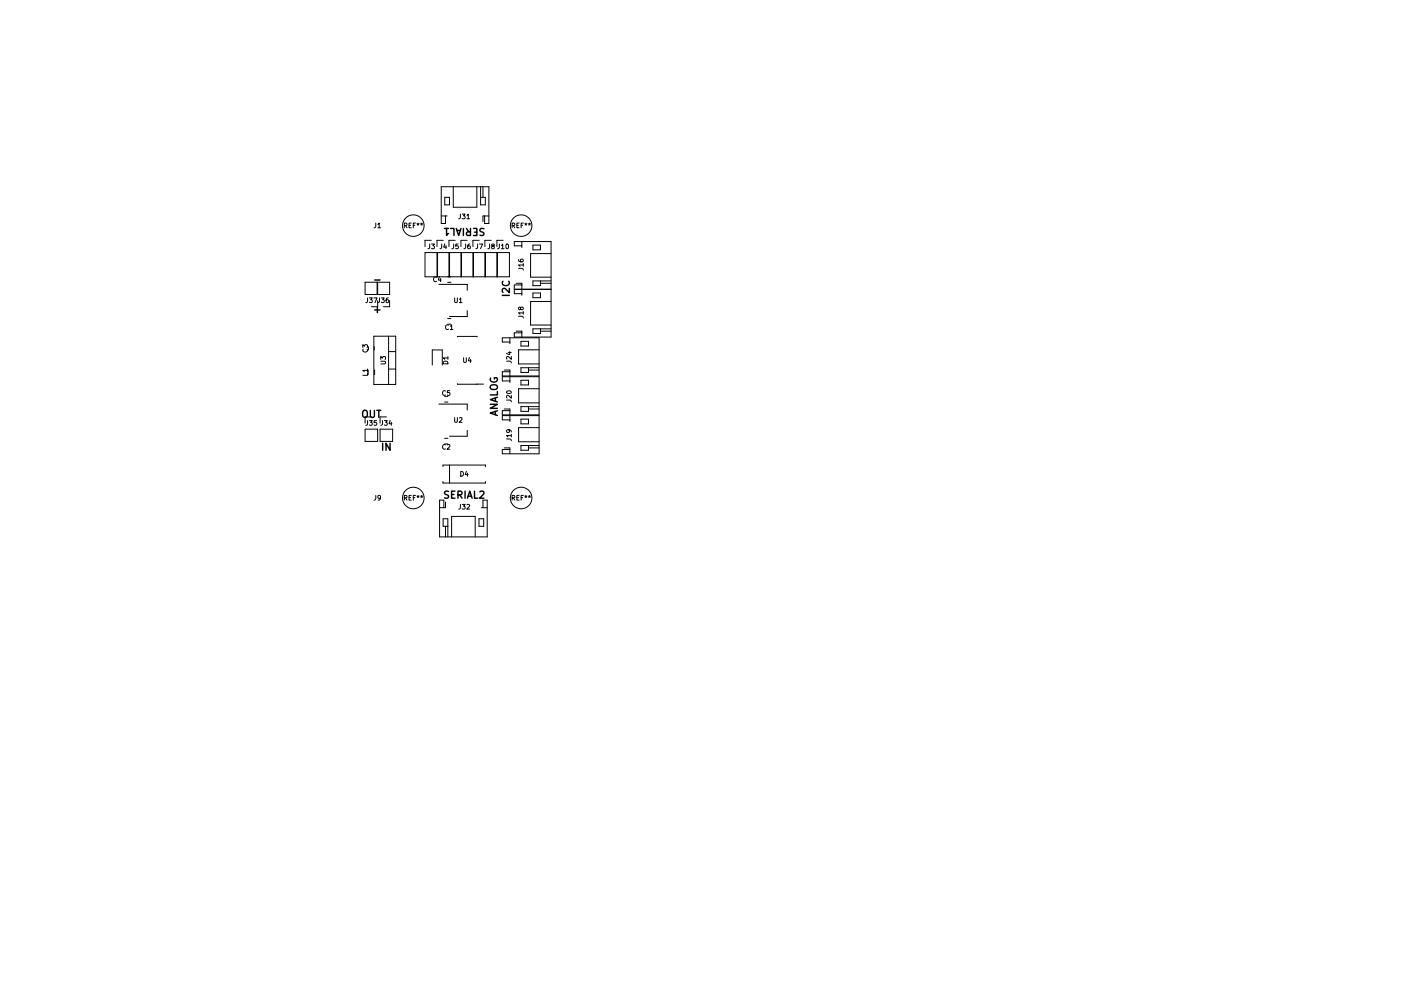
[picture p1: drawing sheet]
<svg xmlns="http://www.w3.org/2000/svg" width="297mm" height="210mm" viewBox="0 0 297 210" stroke-linecap="round" stroke-linejoin="round" font-family="sans-serif">
<g fill="none" stroke="#000" stroke-width=".3">
<path d="M79.4 59.4h1.2M94.2 48.5h.9M94.7 48.5v1.5l.4-.5M95.5 48.5h.7v1.5M96.7 48.5l.5 1.5 .5-1.5M96.9 48.9h.7M98.2 48.5v1.5M98.9 48.5l.5 .7M99.7 48.5v1.5l-.7-.2-.1-.3 .1-.2 .7-.1M100.4 48.5h.7v1.5h-.7M100.6 49.3h.5M102.6 48.5h-.6l-.3 .3 .2 .3 .6 .3v.4l-.2 .2-.6-.1"/>
<path d="M106.6 59.7a.71 .71 0 0 0 .5 1 .71 .71 0 0 0 .9-.7l-.1-.3M79.4 65.8h1.2M80 65.2v1.1M106.5 62.7h1.5M108 61.2v.9l-1.1-.9-.4 .3 .1 .5M77.1 87.1h.1a.5 .5 0 0 1 .7 .5v.5a.5 .5 0 0 1-.5 .5 .5 .5 0 0 1-.5-.5v-.5zM78.5 87.1v1.2l.3 .3h.3l.3-.3v-1.2M79.9 87.1h.8M80.3 87.1v1.5M81.1 94v1.5M82.7 94v1.5l-.9-1.5v1.5M104 85.8h1.5l-1.5 .8h1.5"/>
<path d="M104 81.9a.96 .96 0 0 1 1.5 .1 .5 .5 0 0 1-.5 .6h-.5a.5 .5 0 0 1-.5-.2 .5 .5 0 0 1 0-.5zM104 80.2a.7 .7 0 0 0 .7 .9 .7 .7 0 0 0 .7-.9l-.6-.1v.3M105 84.4v.7M105 87.3v.7M105.5 87.1l-1.5 .5 1.5 .5M105.5 84.3l-1.5 .5 1.5 .5M105.5 83.1v.7h-1.5M95.1 104.3l-.6-.1-.2 .1v.5l.7 .3 .1 .3-.3 .3-.6-.1M95.7 104.9h.5M96.5 104.2h-.8v1.5h.8M97.1 105l.7-.1 .2-.2-.1-.4-.8-.1v1.5M97.5 105l.5 .7"/>
<path d="M98.6 104.2v1.5M99.1 105.7l.5-1.5 .5 1.5M99.2 105.3h.8M100.6 104.2v1.5h.7M101.7 104.3l.6-.1 .3 .4-.9 1.1h.9"/>
</g>
<g fill="none" stroke="#000" stroke-width=".21">
<path d="M96.1 39.6v4.4h5v-4.4M101.9 39.6v3.9h1v-1.6h-1M102.4 39.6v2.3M77.4 59.9h5.2v2.6h-5.2zM79.7 47.3l-.1 .9-.3 .1M80 59.9v2.6M80.1 59.9v2.6M80.1 47.6l.3-.3v1M80.1 48.3h.6M85.7 47.8h.5v-.4l-.5-.1v1M86 47.8l.3 .5M86.7 47.8h.4"/>
<path d="M87.2 47.3h-.5v1h.5M87.6 47.8h.4M88.1 47.3h-.5v1M88.4 47.5h.5M88.5 47.8l.1-.2 .2 .2M88.6 47.3v.3M89.2 47.5h.4M89.2 47.8l.2-.2 .1 .2M89.4 47.3v.3M90.1 53.6h17.9v5.1h-17.9zM91.1 51.8v.8l-.4 .2M91.4 51h-1.3v1.3"/>
<path d="M91.5 51.8h.6l-.3 .4h.3v.5h-.6M92.5 58.9a.44 .44 0 0 0-.6 .4 .44 .44 0 0 0 .6 .4M92.7 53.6v5.1M92.8 53.6v5.1M93.2 58.7l-.3 .7h.6M93.4 59.1v.7M93.5 45.8h1.3M93.6 51.8v.8l-.3 .2M94 51h-1.3v1.3M94.3 41.9h1v1.6h-1zM94.3 51.7l-.2 .7h.6M94.4 45.8v1.6h-.9v-7.8h10.2v7.8h-.9v-1.6"/>
<path d="M94.6 52.1v.7M94.9 59.9h.7M95.2 53.6v5.1M95.3 53.6v5.1M96.2 51.8l-.1 .8-.3 .2M96.5 51h-1.3v1.3M97.1 51.8h-.4l-.1 .4h.5v.5h-.5M97.6 45.4v.9l-.4 .1M97.7 53.6v5.1M97.8 53.6v5.1M98 45.4h.6l-.3 .4 .3 .1v.4h-.6M98.7 51.8v.8l-.4 .2"/>
<path d="M99 45.7l.3-.3v1M99 46.4h.6M99.1 51h-1.4v1.3M99.6 51.8l-.4 .2v.6l.1 .2 .4-.1-.1-.5h-.3l-.1 .1M100.3 53.6v5.1M100.4 53.6v5.1M101.3 51.8l-.1 .8-.3 .2M101.6 51h-1.3v1.3M101.6 51.8h.7l-.4 1M102.8 53.6v5.1M102.9 53.6v5.1M103.7 45.8h-1.3v1.2"/>
<path d="M103.8 51.8v.8l-.4 .2M104.1 51h-1.3v1.3M104.4 52.2l-.1-.3 .4-.1 .1 .3-.6 .3 .2 .4 .4-.2-.2-.4M105.4 53.6v5.1M105.5 53.6v5.1M105.9 51.8l-.1 .8-.3 .2M106.3 52.1l.3-.3v1M106.3 52.8h.6M106.7 51h-1.3v1.3M107.4 51.8h.1a.49 .49 0 0 1 .3 .5 .49 .49 0 0 1-.4 .4l-.1-.3zM108.6 47.8h.5v-.4l-.5-.1v1M108.8 47.8l.4 .5"/>
<path d="M109.6 47.8h.3M109.9 56.9l.9 .1 .1 .3M109.9 55.1l.3 .4 .6 .1 .1-.2-.1-.4-.4 .1-.1 .3 .2 .2M110.1 47.3h-.5v1h.5M110.5 47.8h.3M110.6 51.3v1.2M110.6 52.2h-1.6v-.9h7.8v10.1h-7.8v-.9h1.6M110.9 56.2h-1l.3 .3M110.9 55.9v.6M111 47.3h-.5v1M111.3 47.5h.4M111.3 47.8l.2-.2 .1 .2"/>
<path d="M111.5 47.3v.3M112 47.5h.5M112.1 47.8l.2-.2 .1 .2M112.3 47.3v.3M113 52h1.6v1h-1.6zM114.6 59.6v1h-1.6v-1h3.8M116.8 53.8h-4.3v5h4.3M76.9 73.7v-.6l.4 .4 .1-.3h.4v.5M77 74.1a.44 .44 0 0 0 .4 .6 .44 .44 0 0 0 .4-.6M77.9 79.2v.4h-1M77.9 78.6h-1l.3 .3M77.9 78.3v.6"/>
<path d="M77.9 63.2v.9l-.4 .1M78.1 78.5v1M78.1 73.6v.7M78.3 63.2h.6l-.3 .4 .3 .1v.4h-.6M79.3 71.3h4.6v10.3h-4.6zM79.3 63.2h.6l-.4 1M79.3 73.6v.7M79.4 78.5v1M80.1 63.7v1.4h-1.4M80.5 63.2l-.1 .9-.3 .1M80.7 76.6h.8l.2 .2-.2 .4h-.8M80.7 76.3v-.7l.4 .4 .1-.3h.4v.6"/>
<path d="M80.9 63.2h.6l-.4 .4 .3 .1v.4h-.5M82.3 63.2l-.4 .2v.6l.1 .2 .4-.1-.1-.5h-.3l-.1 .2M82.4 71.3v10.3M82.4 74.6h1.5M82.4 78.3h1.5M82.6 63.7v1.4h-1.3M91.7 77.4v-3.2h2.1v3.2M93.1 60.3h6v1.3M94 76.8a.54 .54 0 0 1 .6-.2 .54 .54 0 0 1 .4 .6h-1zM94.9 68.8h.7M94.9 67.6h.7M95 75.9h-1l.2 .3"/>
<path d="M95 75.7v.5M95.1 69a.44 .44 0 0 0-.6 .4 .44 .44 0 0 0 .6 .4M95.5 69.2l.3-.3v1M95.5 69.9h.5M96.4 63.2v.8l.2 .2 .4-.2v-.8M97 71.5h4.1M97.4 63.5l.3-.3v1M97.4 64.2h.6M98.3 75.9v.8l.2 .2 .4-.2v-.8M99.1 65.9v1.3h-3.8M99.5 75.9l-.2 .7h.6M99.8 76.2v.7"/>
<path d="M106.9 78.5h1.2v1.3M107.4 76.6l.9 .1 .1 .3M107.7 74.8h.7M108.1 74.6v.6l-.7-.2M108.1 71.7v1.2M108.1 79.9v1.3M108.1 72.6h-1.6v-.9h7.8v8.1h-7.8v-.9h1.6M108.4 75.6v.6l-.7-.6-.3 .2 .1 .4M109.4 60.1h1.2v1.3M109.4 70.3h1.2v1.2M109.9 67.1h.9l.1 .4M110.4 65.3l.2-.2 .3 .2-.1 .4h-.2l-.3-.5h-.3v.5l.4-.2"/>
<path d="M110.5 72.4h1.6v1h-1.6zM110.6 61.4v1.3M110.6 62.3h-1.6v-.9h7.8v10.1h-7.8v-.9h1.6M110.9 66.4h-1l.3 .3M110.9 66.1v.6M112.1 78v1h-1.6v-1h3.8M112.1 78.5h2.2M113 62.2h1.6v1h-1.6zM114.3 74.2h-4.4v3h4.4M114.6 69.8v1h-1.6v-1h3.8M114.6 60.1h2.2M114.6 70.3h2.2"/>
<path d="M116.8 64h-4.3v5h4.3M77.4 91.1h2.7v2.6h-2.7zM77.9 89.2v.9l-.4 .1M78.3 89.2h.6l-.3 .4 .3 .1v.4h-.6M78.7 88.5h-1.3v1.3M79.8 89.2h-.4l-.1 .5h.5v.4h-.5M80.6 91.1h2.6v2.6h-2.6zM81.1 89.2v.9l-.4 .1M81.5 89.2h.6l-.3 .4 .3 .1v.4h-.6M81.9 88.5h-1.3v1.3M82.7 89.2l-.2 .7h.6M83 89.6v.6"/>
<path d="M93.1 85.7h6v1.3M93.9 99v-.3h9v.3M94.3 94.2h.7M94.3 93h.7M94.3 84.1h.7M94.3 85.3h.7M94.4 94.4a.44 .44 0 0 0-.6 .4 .44 .44 0 0 0 .6 .4M94.4 83a.44 .44 0 0 0-.6 .4 .44 .44 0 0 0 .6 .4M94.8 94.4l.4-.1 .2 .3-.6 .7h.6M95.3 98.7v3.8M95.4 82.9h-.5l-.1 .5 .5-.1 .1 .5h-.6M96.4 88.6v.8l.2 .2 .4-.2v-.8"/>
<path d="M97 81.4l5.5 .1M97.4 88.7l.4-.1 .2 .3-.7 .7h.7M98.9 100l-.3 .7h.7M99.1 91.3v1.3h-3.8M101.1 81.5h.1M106.9 86.8h1.2v1.2M106.9 95h1.2v1.3M107.4 93.1l.9 .1 .1 .3M107.4 84.9h.9l.1 .4M107.4 83.1a.49 .49 0 0 1 .6-.2 .49 .49 0 0 1 .4 .5 .49 .49 0 0 1-.6 .2 .49 .49 0 0 1-.4-.5zM107.8 91.2l.2 .2v.3h-.5l-.1-.3 .2-.2h.6l.2 .5M108.1 88.2v1.2"/>
<path d="M108.1 89.1h-1.6v-.9h7.8v8.1h-7.8v-.9h1.6M108.1 80.8h-1.6v-.9h7.8v8.1h-7.8v-.9h1.6M108.4 92.4h-1l.3 .3M108.4 83.9v.6l-.7-.6-.3 .2 .1 .3M108.4 92.1v.6M110.5 80.7h1.6v1h-1.6zM110.5 88.9h1.6v1h-1.6zM112.1 94.5v1h-1.6v-1h3.8M112.1 86.3v1h-1.6v-1h3.8M112.1 95h2.2M112.1 86.8h2.2M114.3 90.7h-4.4v3h4.4"/>
<path d="M114.3 82.5h-4.4v3h4.4M79.7 105.1l-.1 .9-.3 .1M80.7 105.5l-.2 .2h-.3v-.5l.3-.1 .2 .2-.1 .6-.4 .2M85.7 105.6h.5v-.4l-.5-.1v1M86 105.6l.3 .5M86.7 105.6h.4M87.2 105.1h-.5v1h.5M87.6 105.6h.4M88.1 105.1h-.5v1M88.4 105.3h.5M88.5 105.5l.1-.2 .2 .2M88.6 105.1v.2"/>
<path d="M89.2 105.3h.4M89.2 105.5l.2-.2 .1 .2M89.4 105.1v.2M93.9 102.2v.3h9v-.3M94.1 107.7v-1.6h-.9v7.8h10.1v-7.8h-.9v1.6M94.4 106.5v1.2h-1.2M94.4 111.7v2.2M95 111.7h-1v-1.6h1v3.8M95.8 113.9v-4.3h5v4.3M97.6 107v.9l-.4 .1M97.7 100a.51 .51 0 0 1 .6 .5 .51 .51 0 0 1-.6 .5zM98 107h.6l-.3 .4 .3 .1v.4h-.6"/>
<path d="M99 107.1l.4-.1 .2 .3-.7 .7h.7M99.1 100.4v.6M101.5 110.1h1v1.6h-1zM102.1 107.7h1.2M108.6 105.6h.5v-.4l-.5-.1v1M108.8 105.6l.4 .5M109.6 105.6h.3M110.1 105.1h-.5v1h.5M110.5 105.6h.3M111 105.1h-.5v1M111.3 105.3h.4M111.3 105.5l.2-.2 .1 .2"/>
<path d="M111.5 105.1v.2M112 105.3h.5M112.1 105.5l.2-.2 .1 .2M112.3 105.1v.2"/>
<circle cx="87.6" cy="47.9" r="2.29"/>
<circle cx="110.5" cy="47.9" r="2.29"/>
<circle cx="87.6" cy="105.7" r="2.29"/>
<circle cx="110.5" cy="105.7" r="2.29"/>
</g>
</svg>
